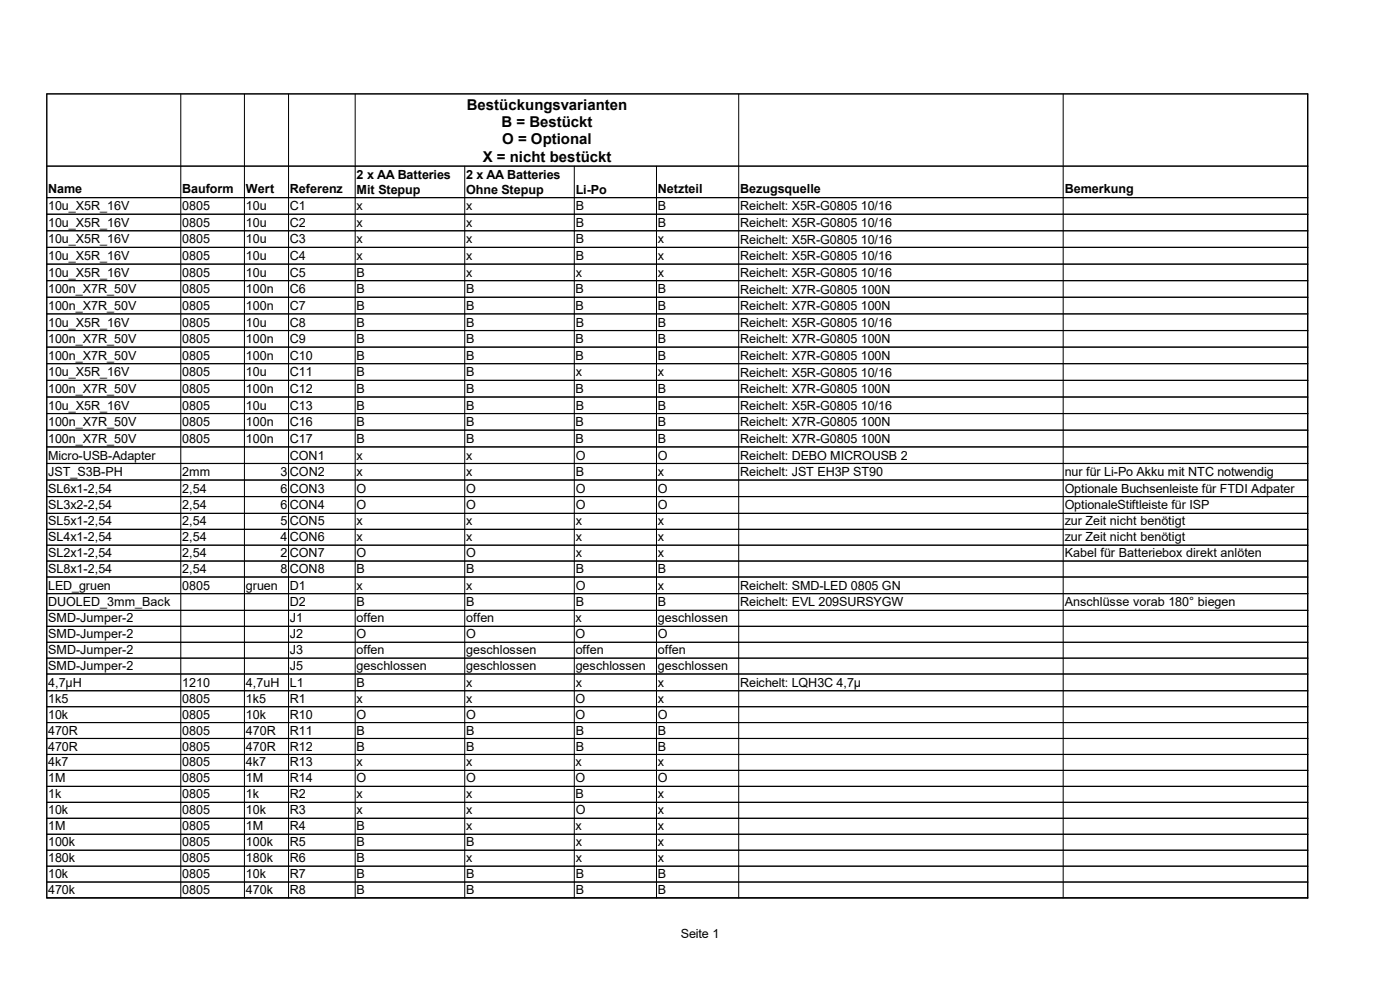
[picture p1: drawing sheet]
<svg xmlns="http://www.w3.org/2000/svg" width="297mm" height="210mm" viewBox="0 0 297 210" stroke-linecap="round" stroke-linejoin="round" font-family="sans-serif">
<defs><g id="words">
<g font-size="3.2">
<text x="99" y="23.4">Bestückungsvarianten</text>
<text x="106.4" y="27">B = Bestückt</text>
<text x="102.4" y="34.3">X = nicht bestückt</text>
<text x="106.6" y="30.6">O = Optional</text>
</g>
<g font-size="2.7">
<text x="10.2" y="41">Name</text>
<text x="38.6" y="41">Bauform</text>
<text x="52.1" y="41">Wert</text>
<text x="61.5" y="41">Referenz</text>
<text x="75.6" y="38">2 x AA Batteries</text>
<text x="75.6" y="41.1">Mit Stepup</text>
<text x="98.9" y="38">2 x AA Batteries</text>
<text x="98.9" y="41.1">Ohne Stepup</text>
<text x="122.1" y="41.1">Li-Po</text>
<text x="139.6" y="41">Netzteil</text>
<text x="157" y="41">Bezugsquelle</text>
<text x="225.9" y="41">Bemerkung</text>
<text x="10.2" y="44.6">10u_X5R_16V</text>
<text x="38.7" y="44.6">0805</text>
<text x="52.2" y="44.6">10u</text>
<text x="61.5" y="44.6">C1</text>
<text x="75.6" y="44.6">x</text>
<text x="98.9" y="44.6">x</text>
<text x="122.1" y="44.6">B</text>
<text x="139.6" y="44.6">B</text>
<text x="157" y="44.6">Reichelt: X5R-G0805 10/16</text>
<text x="10.2" y="48.1">10u_X5R_16V</text>
<text x="10.2" y="51.6">10u_X5R_16V</text>
<text x="38.7" y="48.1">0805</text>
<text x="38.7" y="51.6">0805</text>
<text x="52.2" y="48.1">10u</text>
<text x="52.2" y="51.6">10u</text>
<text x="61.5" y="48.1">C2</text>
<text x="61.5" y="51.6">C3</text>
<text x="75.6" y="48.1">x</text>
<text x="75.6" y="51.6">x</text>
<text x="98.9" y="48.1">x</text>
<text x="98.9" y="51.6">x</text>
<text x="122.1" y="48.1">B</text>
<text x="122.1" y="51.6">B</text>
<text x="139.6" y="48.1">B</text>
<text x="139.6" y="51.6">x</text>
<text x="157" y="48.2">Reichelt: X5R-G0805 10/16</text>
<text x="157" y="51.7">Reichelt: X5R-G0805 10/16</text>
<text x="10.2" y="55.2">10u_X5R_16V</text>
<text x="10.2" y="58.7">10u_X5R_16V</text>
<text x="38.7" y="55.2">0805</text>
<text x="38.7" y="58.7">0805</text>
<text x="52.2" y="55.2">10u</text>
<text x="52.2" y="58.7">10u</text>
<text x="61.5" y="55.2">C4</text>
<text x="61.5" y="58.7">C5</text>
<text x="75.6" y="55.2">x</text>
<text x="75.6" y="58.7">B</text>
<text x="98.9" y="55.2">x</text>
<text x="98.9" y="58.7">x</text>
<text x="122.1" y="55.2">B</text>
<text x="122.1" y="58.7">x</text>
<text x="139.6" y="55.2">x</text>
<text x="139.6" y="58.7">x</text>
<text x="157" y="55.2">Reichelt: X5R-G0805 10/16</text>
<text x="157" y="58.7">Reichelt: X5R-G0805 10/16</text>
<text x="10.2" y="62.2">100n_X7R_50V</text>
<text x="10.2" y="65.7">100n_X7R_50V</text>
<text x="38.6" y="62.2">0805</text>
<text x="38.6" y="65.7">0805</text>
<text x="52.2" y="62.2">100n</text>
<text x="52.2" y="65.7">100n</text>
<text x="61.5" y="62.2">C6</text>
<text x="61.5" y="65.7">C7</text>
<text x="75.6" y="62.2">B</text>
<text x="75.6" y="65.7">B</text>
<text x="98.9" y="62.2">B</text>
<text x="98.9" y="65.7">B</text>
<text x="122.1" y="62.2">B</text>
<text x="122.1" y="65.7">B</text>
<text x="139.6" y="62.2">B</text>
<text x="139.6" y="65.7">B</text>
<text x="157" y="62.3">Reichelt: X7R-G0805 100N</text>
<text x="157" y="65.8">Reichelt: X7R-G0805 100N</text>
<text x="10.2" y="69.3">10u_X5R_16V</text>
<text x="38.7" y="69.3">0805</text>
<text x="52.2" y="69.3">10u</text>
<text x="61.5" y="69.3">C8</text>
<text x="75.6" y="69.3">B</text>
<text x="98.9" y="69.3">B</text>
<text x="122.1" y="69.3">B</text>
<text x="139.6" y="69.3">B</text>
<text x="157" y="69.3">Reichelt: X5R-G0805 10/16</text>
<text x="10.2" y="72.8">100n_X7R_50V</text>
<text x="10.2" y="76.3">100n_X7R_50V</text>
<text x="38.6" y="72.8">0805</text>
<text x="38.6" y="76.3">0805</text>
<text x="52.2" y="72.8">100n</text>
<text x="52.2" y="76.3">100n</text>
<text x="61.5" y="72.8">C9</text>
<text x="61.5" y="76.3">C10</text>
<text x="75.6" y="72.8">B</text>
<text x="75.6" y="76.3">B</text>
<text x="98.9" y="72.8">B</text>
<text x="98.9" y="76.3">B</text>
<text x="122.1" y="72.8">B</text>
<text x="122.1" y="76.3">B</text>
<text x="139.6" y="72.8">B</text>
<text x="139.6" y="76.3">B</text>
<text x="157" y="72.8">Reichelt: X7R-G0805 100N</text>
<text x="157" y="76.4">Reichelt: X7R-G0805 100N</text>
<text x="10.2" y="79.8">10u_X5R_16V</text>
<text x="10.2" y="83.4">100n_X7R_50V</text>
<text x="38.6" y="83.4">0805</text>
<text x="38.7" y="79.8">0805</text>
<text x="52.2" y="79.8">10u</text>
<text x="52.2" y="83.4">100n</text>
<text x="61.5" y="83.4">C12</text>
<text x="61.5" y="79.8">C11</text>
<text x="75.6" y="83.4">B</text>
<text x="75.6" y="79.8">B</text>
<text x="98.9" y="83.4">B</text>
<text x="98.9" y="79.8">B</text>
<text x="122.1" y="83.4">B</text>
<text x="122.1" y="79.8">x</text>
<text x="139.6" y="83.4">B</text>
<text x="139.6" y="79.8">x</text>
<text x="157" y="79.9">Reichelt: X5R-G0805 10/16</text>
<text x="157" y="83.4">Reichelt: X7R-G0805 100N</text>
<text x="10.2" y="86.9">10u_X5R_16V</text>
<text x="38.7" y="86.9">0805</text>
<text x="52.2" y="86.9">10u</text>
<text x="61.5" y="86.9">C13</text>
<text x="75.6" y="86.9">B</text>
<text x="98.9" y="86.9">B</text>
<text x="122.1" y="86.9">B</text>
<text x="139.6" y="86.9">B</text>
<text x="157" y="87">Reichelt: X5R-G0805 10/16</text>
<text x="10.2" y="90.4">100n_X7R_50V</text>
<text x="10.2" y="94">100n_X7R_50V</text>
<text x="38.6" y="90.4">0805</text>
<text x="38.6" y="94">0805</text>
<text x="52.2" y="90.4">100n</text>
<text x="52.2" y="94">100n</text>
<text x="61.5" y="90.4">C16</text>
<text x="61.5" y="94">C17</text>
<text x="75.6" y="90.4">B</text>
<text x="75.6" y="94">B</text>
<text x="98.9" y="90.4">B</text>
<text x="98.9" y="94">B</text>
<text x="122.1" y="90.4">B</text>
<text x="122.1" y="94">B</text>
<text x="139.6" y="90.4">B</text>
<text x="139.6" y="94">B</text>
<text x="157" y="90.5">Reichelt: X7R-G0805 100N</text>
<text x="157" y="94">Reichelt: X7R-G0805 100N</text>
<text x="10.2" y="101">JST_S3B-PH</text>
<text x="10.2" y="97.5">Micro-USB-Adapter</text>
<text x="38.7" y="101">2mm</text>
<text x="59.5" y="101">3 CON2</text>
<text x="61.5" y="97.5">CON1</text>
<text x="75.6" y="97.5">x</text>
<text x="75.7" y="101">x</text>
<text x="98.9" y="101">x</text>
<text x="98.9" y="97.5">x</text>
<text x="122.1" y="97.5">O</text>
<text x="122.1" y="101">B</text>
<text x="139.6" y="97.5">O</text>
<text x="139.6" y="101">x</text>
<text x="157" y="97.5">Reichelt: DEBO MICROUSB 2</text>
<text x="157" y="101">Reichelt: JST EH3P ST90</text>
<text x="225.9" y="101">nur für Li-Po Akku mit NTC notwendig</text>
<text x="10.2" y="104.5">SL6x1-2,54</text>
<text x="38.6" y="104.5">2,54</text>
<text x="59.5" y="104.5">6 CON3</text>
<text x="75.6" y="104.5">O</text>
<text x="98.9" y="104.5">O</text>
<text x="122.1" y="104.5">O</text>
<text x="139.6" y="104.5">O</text>
<text x="225.9" y="104.6">Optionale Buchsenleiste für FTDI Adpater</text>
<text x="10.2" y="108.1">SL3x2-2,54</text>
<text x="10.2" y="111.5">SL5x1-2,54</text>
<text x="38.6" y="108.1">2,54</text>
<text x="38.6" y="111.5">2,54</text>
<text x="59.5" y="108.1">6 CON4</text>
<text x="59.5" y="111.5">5 CON5</text>
<text x="75.6" y="108.1">O</text>
<text x="75.6" y="111.5">x</text>
<text x="98.9" y="108.1">O</text>
<text x="98.9" y="111.5">x</text>
<text x="122.1" y="111.5">x</text>
<text x="122.1" y="108.1">O</text>
<text x="139.6" y="111.5">x</text>
<text x="139.6" y="108.1">O</text>
<text x="225.9" y="108.1">OptionaleStiftleiste für ISP</text>
<text x="225.9" y="111.5">zur Zeit nicht benötigt</text>
<text x="10.2" y="114.8">SL4x1-2,54</text>
<text x="10.2" y="118.2">SL2x1-2,54</text>
<text x="38.6" y="114.8">2,54</text>
<text x="38.6" y="118.2">2,54</text>
<text x="59.5" y="114.8">4 CON6</text>
<text x="59.5" y="118.2">2 CON7</text>
<text x="75.6" y="114.8">x</text>
<text x="75.6" y="118.2">O</text>
<text x="98.9" y="114.8">x</text>
<text x="98.9" y="118.2">O</text>
<text x="122.1" y="114.8">x</text>
<text x="122.1" y="118.2">x</text>
<text x="139.6" y="114.8">x</text>
<text x="139.6" y="118.2">x</text>
<text x="225.9" y="114.8">zur Zeit nicht benötigt</text>
<text x="225.9" y="118.2">Kabel für Batteriebox direkt anlöten</text>
<text x="10.2" y="121.6">SL8x1-2,54</text>
<text x="10.2" y="125.1">LED_gruen</text>
<text x="38.6" y="121.6">2,54</text>
<text x="38.7" y="125.1">0805</text>
<text x="52.2" y="125.1">gruen</text>
<text x="59.5" y="121.6">8 CON8</text>
<text x="61.5" y="125.1">D1</text>
<text x="75.6" y="121.6">B</text>
<text x="75.6" y="125.1">x</text>
<text x="98.9" y="121.6">B</text>
<text x="98.9" y="125.1">x</text>
<text x="122.1" y="121.6">B</text>
<text x="122.1" y="125.1">O</text>
<text x="139.6" y="121.6">B</text>
<text x="139.6" y="125.1">x</text>
<text x="157" y="125.1">Reichelt: SMD-LED 0805 GN</text>
<text x="10.2" y="128.7">DUOLED_3mm_Back</text>
<text x="61.5" y="128.7">D2</text>
<text x="75.7" y="128.7">B</text>
<text x="98.9" y="128.7">B</text>
<text x="122.1" y="128.7">B</text>
<text x="139.6" y="128.7">B</text>
<text x="157" y="128.7">Reichelt: EVL 209SURSYGW</text>
<text x="225.9" y="128.7">Anschlüsse vorab 180° biegen</text>
<text x="10.2" y="132">SMD-Jumper-2</text>
<text x="10.2" y="135.4">SMD-Jumper-2</text>
<text x="61.5" y="132">J1</text>
<text x="61.5" y="135.4">J2</text>
<text x="75.6" y="132">offen</text>
<text x="75.6" y="135.4">O</text>
<text x="98.9" y="135.4">O</text>
<text x="98.9" y="132">offen</text>
<text x="122.1" y="135.4">O</text>
<text x="122.1" y="132">x</text>
<text x="139.6" y="135.4">O</text>
<text x="139.6" y="132">geschlossen</text>
<text x="10.2" y="138.8">SMD-Jumper-2</text>
<text x="10.2" y="142.2">SMD-Jumper-2</text>
<text x="61.5" y="138.8">J3</text>
<text x="61.5" y="142.2">J5</text>
<text x="75.6" y="138.8">offen</text>
<text x="75.6" y="142.2">geschlossen</text>
<text x="98.9" y="138.8">geschlossen</text>
<text x="98.9" y="142.2">geschlossen</text>
<text x="122.1" y="138.8">offen</text>
<text x="122.1" y="142.2">geschlossen</text>
<text x="139.6" y="138.8">offen</text>
<text x="139.6" y="142.2">geschlossen</text>
<text x="10.2" y="145.7">4,7µH</text>
<text x="10.2" y="149.1">1k5</text>
<text x="38.6" y="145.7">1210</text>
<text x="38.6" y="149.1">0805</text>
<text x="52.2" y="149.1">1k5</text>
<text x="52.2" y="145.7">4,7uH</text>
<text x="61.5" y="149.1">R1</text>
<text x="61.5" y="145.7">L1</text>
<text x="75.6" y="149.1">x</text>
<text x="75.6" y="145.7">B</text>
<text x="98.9" y="145.7">x</text>
<text x="98.9" y="149.1">x</text>
<text x="122.1" y="149.1">O</text>
<text x="122.1" y="145.7">x</text>
<text x="139.6" y="149.1">x</text>
<text x="139.6" y="145.7">x</text>
<text x="157" y="145.7">Reichelt: LQH3C 4,7µ</text>
<text x="10.2" y="152.4">10k</text>
<text x="10.2" y="155.8">470R</text>
<text x="38.6" y="155.8">0805</text>
<text x="38.6" y="152.4">0805</text>
<text x="52.2" y="155.8">470R</text>
<text x="52.2" y="152.4">10k</text>
<text x="61.5" y="152.4">R10</text>
<text x="61.5" y="155.8">R11</text>
<text x="75.6" y="152.4">O</text>
<text x="75.6" y="155.8">B</text>
<text x="98.9" y="152.4">O</text>
<text x="98.9" y="155.8">B</text>
<text x="122.1" y="152.4">O</text>
<text x="122.1" y="155.8">B</text>
<text x="139.6" y="152.4">O</text>
<text x="139.6" y="155.8">B</text>
<text x="10.2" y="159.2">470R</text>
<text x="38.6" y="159.2">0805</text>
<text x="52.2" y="159.2">470R</text>
<text x="61.5" y="159.2">R12</text>
<text x="75.6" y="159.2">B</text>
<text x="98.9" y="159.2">B</text>
<text x="122.1" y="159.2">B</text>
<text x="139.6" y="159.2">B</text>
<text x="10.2" y="162.6">4k7</text>
<text x="10.2" y="166">1M</text>
<text x="38.6" y="162.6">0805</text>
<text x="38.6" y="166">0805</text>
<text x="52.2" y="162.6">4k7</text>
<text x="52.2" y="166">1M</text>
<text x="61.5" y="162.6">R13</text>
<text x="61.5" y="166">R14</text>
<text x="75.6" y="162.6">x</text>
<text x="75.6" y="166">O</text>
<text x="98.9" y="162.6">x</text>
<text x="98.9" y="166">O</text>
<text x="122.1" y="162.6">x</text>
<text x="122.1" y="166">O</text>
<text x="139.6" y="162.6">x</text>
<text x="139.6" y="166">O</text>
<text x="10.2" y="169.4">1k</text>
<text x="10.2" y="172.8">10k</text>
<text x="38.6" y="169.4">0805</text>
<text x="38.6" y="172.8">0805</text>
<text x="52.2" y="169.4">1k</text>
<text x="52.2" y="172.8">10k</text>
<text x="61.5" y="169.4">R2</text>
<text x="61.5" y="172.8">R3</text>
<text x="75.6" y="169.4">x</text>
<text x="75.6" y="172.8">x</text>
<text x="98.9" y="172.8">x</text>
<text x="98.9" y="169.4">x</text>
<text x="122.1" y="169.4">B</text>
<text x="122.1" y="172.8">O</text>
<text x="139.6" y="169.4">x</text>
<text x="139.6" y="172.8">x</text>
<text x="10.2" y="176.1">1M</text>
<text x="10.2" y="179.5">100k</text>
<text x="38.6" y="179.5">0805</text>
<text x="38.6" y="176.1">0805</text>
<text x="52.2" y="179.5">100k</text>
<text x="52.2" y="176.1">1M</text>
<text x="61.5" y="176.1">R4</text>
<text x="61.5" y="179.5">R5</text>
<text x="75.6" y="176.1">B</text>
<text x="75.7" y="179.5">B</text>
<text x="98.9" y="179.5">B</text>
<text x="98.9" y="176.1">x</text>
<text x="122.1" y="176.1">x</text>
<text x="122.1" y="179.5">x</text>
<text x="139.6" y="176.1">x</text>
<text x="139.6" y="179.5">x</text>
<text x="10.2" y="182.9">180k</text>
<text x="38.6" y="182.9">0805</text>
<text x="52.2" y="182.9">180k</text>
<text x="61.5" y="182.9">R6</text>
<text x="75.7" y="182.9">B</text>
<text x="98.9" y="182.9">x</text>
<text x="122.1" y="182.9">x</text>
<text x="139.6" y="182.9">x</text>
<text x="10.2" y="186.3">10k</text>
<text x="10.2" y="189.7">470k</text>
<text x="38.6" y="189.7">0805</text>
<text x="38.6" y="186.3">0805</text>
<text x="52.2" y="189.7">470k</text>
<text x="52.2" y="186.3">10k</text>
<text x="61.5" y="186.3">R7</text>
<text x="61.5" y="189.7">R8</text>
<text x="75.6" y="186.3">B</text>
<text x="75.7" y="189.7">B</text>
<text x="98.9" y="186.3">B</text>
<text x="98.9" y="189.7">B</text>
<text x="122.1" y="186.3">B</text>
<text x="122.1" y="189.7">B</text>
<text x="139.6" y="186.3">B</text>
<text x="139.6" y="189.7">B</text>
<text x="144.4" y="199">Seite 1</text>
</g>
</g></defs>
<g fill="none" stroke="#000" stroke-width=".21">
<path d="M9.9 19.9h267.5v170.6h-267.5zM38.4 19.9v170.6M51.9 19.9v170.6M61.2 19.9v170.6M75.4 19.9v170.6M156.7 19.9v170.6M225.6 19.9v170.6M277.4 19.9v170.6M277.5 19.9v170.6M277.5 19.9h-267.6v170.6M9.9 35.3h267.6M9.9 35.2h267.6"/>
<path d="M98.6 35.3v155.2M121.8 35.3v155.2M139.3 35.3v155.2M9.9 42h267.6M9.9 45.5h267.6M9.9 48.9l267.6 .1M9.9 52.5h267.6M9.9 56h267.6M9.9 59.6h267.6M9.9 41.9h267.6M9.9 45.4h267.6M9.9 59.5h267.6"/>
<path d="M9.9 63.1h267.6M9.9 66.6h267.6M9.9 70.1h267.6M9.9 73.7h267.6M9.9 77.2h267.6M9.9 63h267.6M9.9 73.6h267.6M9.9 77.1h267.6M9.9 80.7h267.6M9.9 84.2h267.6M9.9 87.8h267.6M9.9 91.3h267.6"/>
<path d="M9.9 94.8h267.6M9.9 98.3h267.6M9.9 87.7h267.6M9.9 91.2h267.6M9.9 101.8l267.6 .1M9.9 105.4h267.6M9.9 108.9h267.6M9.9 112.3h267.6M9.9 115.7h267.6M9.9 119h267.6M9.9 105.3h267.6M9.9 122.4h267.6"/>
<path d="M9.9 125.9h267.6M9.9 129.5h267.6M9.9 132.8l267.6 .1M9.9 136.2l267.6 .1M9.9 139.6h267.6M9.9 143h267.6M9.9 146.6h267.6M9.9 149.9h267.6M9.9 153.3h267.6M9.9 156.7h267.6M9.9 146.5h267.6M9.9 156.6h267.6"/>
<path d="M9.9 160.1h267.6M9.9 163.4h267.6M9.9 166.8h267.6M9.9 170.2h267.6M9.9 173.6h267.6M9.9 177h267.6M9.9 160h267.6M9.9 180.4h267.6M9.9 183.8h267.6M9.9 187.1h267.6M9.9 190.5h267.6M9.9 180.3h267.6"/>
<path d="M9.9 183.7h267.6"/>
</g>
<use href="#words"/>
</svg>
